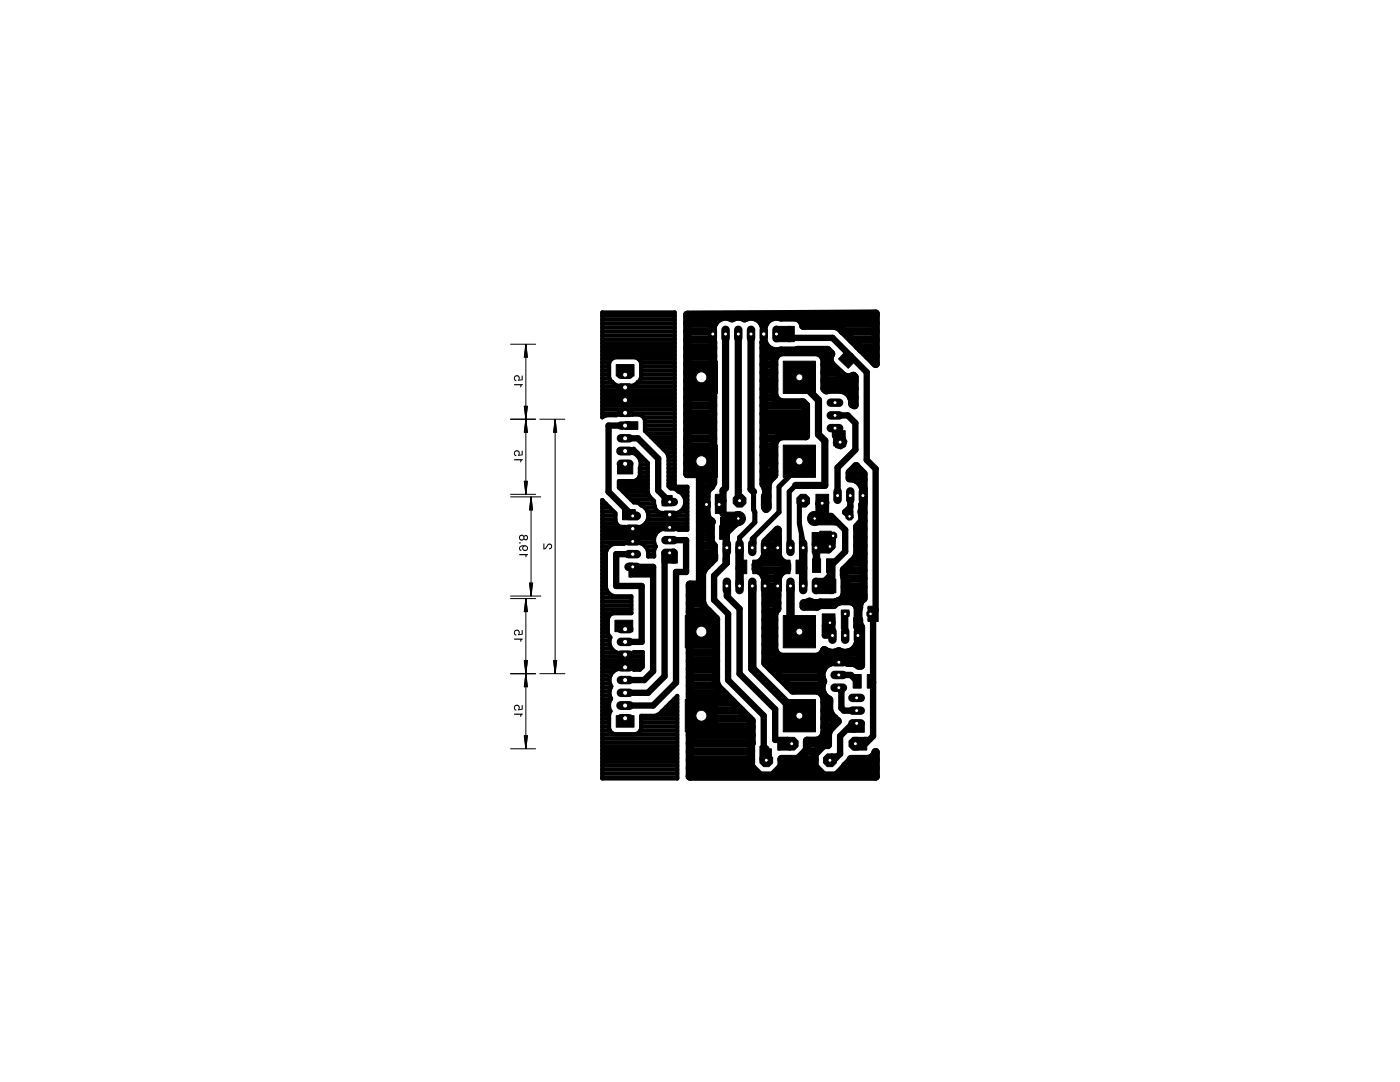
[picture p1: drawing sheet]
<svg xmlns="http://www.w3.org/2000/svg" width="279mm" height="216mm" viewBox="0 0 279 216" stroke-linecap="round" stroke-linejoin="round" font-family="sans-serif">
<g fill="#000" stroke="#000" stroke-width=".2">
<path d="M123 72.7h3.5v2.3h-3.5zM154.7 65.1h3.1v3.1h-3.1zM157.2 65.1h1.3v3.1h-1.3zM166.5 72.5l2 1.9-1.1 1.1-2-1.8zM168.4 70.5l2 1.8-1.1 1.2-2-1.9zM123.2 92.3h3.1v2.3h-3.1zM124.8 84.2h2.5v1.5h-2.5zM132.1 98.9h1v2h-1zM132.4 98.9h1.8v2h-1.8zM142.8 98.9h1.2v3.5h-1.2zM142.8 98.6h1.2v1.8h-1.2zM162.8 98.6h2.6v2.6h-2.6z"/>
<path d="M166.4 86.2h.8v2.8h-.8zM166.9 85.4h1.3v3.3h-1.3zM167.9 85.9h.8v2.1h-.8zM124.2 102.2h3.1v1.5h-3.1zM124.2 101.4h.8v2.1h-.8zM125.5 101.7h1.3v1.5h-1.3zM125.5 113.1h.5v2h-.5zM125.5 112.6h.5v1h-.5zM125.5 112.4h.8v.5h-.8zM125.8 112.9h4v2.2h-4zM126.5 112.9h.3v1.5h-.3zM132.1 110.6h3.1v1.8h-3.1z"/>
<path d="M133.9 109.8h1v2.6h-1zM134.2 109.6h.5v2.5h-.5zM140.8 104.9h1.6v2.7h-1.6zM143.6 104.9h1.6v2.7h-1.6zM143.8 103.2h.7v2.5h-.7zM144.3 103.7h1.5v2.3h-1.5zM144.3 106.8h.2v2h-.2zM144.3 109.1h.5v3h-.5zM144.3 111.3h.5v1.8h-.5zM144.8 102.4h2v2.1h-2zM144.8 102.2h2.5v.8h-2.5zM145.1 105.2h.5v1.1h-.5z"/>
<path d="M145.3 104.7h.8v.5h-.8zM145.3 117.7h.5v1.5h-.5zM147.4 111.8h1.6v2.7h-1.6zM150.1 107h.8v1.5h-.8zM150.2 111.8h1.6v2.7h-1.6zM156.1 111.8h1.6v2.7h-1.6zM158.9 111.8h1.6v2.7h-1.6zM159.5 106.8h.5v1.7h-.5zM162.1 106.3h.7v2.5h-.7zM162.2 111.5h1.6v2.7h-1.6zM162.3 106.3h3.1v2.5h-3.1zM162.8 115.4h3.1v3h-3.1z"/>
<path d="M162.8 101.2h1.3v1.8h-1.3zM163.1 110.3h.5v1.5h-.5zM163.1 103.5h4.1v1.2h-4.1zM163.6 106h2.3v1h-2.3zM163.9 101.2h1.5v2h-1.5zM164.1 106.3h2v1.2h-2zM164.6 106.5h1.8v1.8h-1.8zM164.9 106.8h1.7v1.2h-1.7zM165 111.5h1.6v2.7h-1.6zM165.1 114.1h.3v.8h-.3zM165.1 113.6h.3v2.1h-.3zM165.2 115.6h1.6v2.7h-1.6z"/>
<path d="M165.6 114.6h.8v3.8h-.8zM166.1 112.6h.5v5.6h-.5zM166.4 104.2h.8v.3h-.8zM166.4 104h1.3v.7h-1.3zM166.4 106.8h.2v1.7h-.2zM168 115.6h1.6v2.7h-1.6zM169.2 101.9h1v1.3h-1zM169.4 100.7h.8v1.7h-.8zM122.7 123.8h3.6v2.2h-3.6zM164.1 122.5h2.5v2h-2.5zM164.6 123.3h2v3.5h-2zM165.4 124h1.2v.8h-1.2z"/>
<path d="M167.9 122h.3v3.5h-.3zM167.9 121.7h1.5v1h-1.5zM169.2 122h.2v1h-.2zM170.3 134.6h1.6v2.7h-1.6zM173.1 134.6h1.6v2.7h-1.6zM173.2 121.2h1.6v2.6h-1.6zM173.2 121h1.6v.5h-1.6zM173.2 123.5h.8v.5h-.8zM173.5 121.2h1.5v2.6h-1.5zM174.5 123.5h.5v.5h-.5zM174.5 121.7h.8v2.3h-.8zM123 142.8h3.5v2.3h-3.5z"/>
<path d="M151.7 148.9h1.2v2.8h-1.2zM152.7 149.4h1.2v2.3h-1.2zM155.2 147.6h.5v2.1h-.5zM155.5 148.1h2.3v1.6h-2.3zM165.9 150.4h1.3v.8h-1.3zM169.2 145.4h1.5v.7h-1.5zM169.9 144.1h2.6v2h-2.6zM170.4 147.1h2.6v2.6h-2.6zM172.5 147.1h1v.5h-1z"/>
</g>
<g fill="none" stroke="#000" stroke-width=".2">
<path d="M101.9 68.7h5M104.9 68.7v14.9M104.9 68.7l.4 2.6h-.7zM104.9 68.7l-.1 2.6M104.9 68.7l.2 2.6M104.9 68.7l-.2 2.6M104.9 68.7l.3 2.6M101.9 83.7h5M101.9 98.6h5M101.9 99.1h6M104.6 81.1h.7l-.4 2.5zM104.6 96h.7l-.4 2.6z"/>
<path d="M104.7 96l.2 2.6M104.7 81.1l.2 2.5M104.8 96l.1 2.6M104.8 81.1l.1 2.5M104.9 83.7l.4 2.6h-.7zM104.9 83.7v14.9M104.9 83.7l-.1 2.6M104.9 83.7l.2 2.6M104.9 83.7l-.2 2.6M104.9 83.7l.3 2.6M105.1 96l-.2 2.6M105.1 81.1l-.2 2.5"/>
<path d="M105.2 96l-.3 2.6M105.2 81.1l-.3 2.5M106 99.2v19.7M106 99.2l.3 2.5h-.6zM106 99.2l-.1 2.5M106 99.2l.1 2.5M106 99.2l-.3 2.5M106 99.2l.2 2.5M107.7 83.7h5M110.8 83.7v50.7M110.8 83.7l.3 2.6h-.6zM110.8 83.7l-.1 2.6"/>
<path d="M110.8 83.7l.1 2.6M110.8 83.7l-.3 2.6M110.8 83.7l.2 2.6M101.9 118.9h6M101.9 119.4h5M104.9 119.5v14.9M104.9 119.5l-.1 2.5M104.9 119.5l.4 2.5h-.7zM104.9 119.5l.2 2.5M104.9 119.5l-.2 2.5M104.9 119.5l.3 2.5M105.7 116.4h.6l-.3 2.5z"/>
<path d="M105.7 116.4l.3 2.5M105.9 116.4l.1 2.5M106.1 116.4l-.1 2.5M106.2 116.4l-.2 2.5M101.9 134.4h5M104.6 131.8h.7l-.4 2.6zM104.7 131.8l.2 2.6M104.8 131.8l.1 2.6M104.9 134.5v14.9M104.9 134.5l.4 2.5h-.7zM104.9 134.5l-.1 2.5M104.9 134.5l.2 2.5"/>
<path d="M104.9 134.5l-.2 2.5M104.9 134.5l.3 2.5M105.1 131.8l-.2 2.6M105.2 131.8l-.3 2.6M107.7 134.4h5M110.5 131.8h.6l-.3 2.6zM110.5 131.8l.3 2.6M110.7 131.8l.1 2.6M110.9 131.8l-.1 2.6M111 131.8l-.2 2.6M101.9 149.4h5M104.6 146.8h.7l-.4 2.6z"/>
<path d="M104.7 146.8l.2 2.6M104.8 146.8l.1 2.6M105.1 146.8l-.2 2.6M105.2 146.8l-.3 2.6"/>
</g>
<g fill="#000">
<path d="M108.4 108.5h.2v.9l.3-.1a.87 .87 0 0 1 1.1-.7 .6 .6 0 0 1 .2 .7 .6 .6 0 0 1-.6 .3v-.2a.36 .36 0 0 0 .4-.3 .36 .36 0 0 0-.3-.4 .36 .36 0 0 0-.4 .3l-.4 .5-.5 .2z"/>
<path d="M102.6 76.6v.3h1.2v.4h.2l.1-.3 .2-.2v-.2zM102.7 75l-.1 .5a.52 .52 0 0 0 .4 .6v-.3a.38 .38 0 0 1-.1-.5 .38 .38 0 0 1 .6-.1 .38 .38 0 0 1-.1 .6v.2l.9-.1v-.9h-.2v.7l-.5 .1a.58 .58 0 0 0-.1-.8 .58 .58 0 0 0-.8 0z"/>
<path d="M102.6 91.6v.3h1.2v.4h.2l.1-.4 .2-.1v-.2zM102.7 90l-.1 .5a.52 .52 0 0 0 .4 .5v-.2a.38 .38 0 0 1-.1-.6 .38 .38 0 0 1 .6 0 .38 .38 0 0 1-.1 .6v.2l.9-.2v-.9h-.2v.8h-.5a.58 .58 0 0 0-.1-.7 .58 .58 0 0 0-.8 0z"/>
<path d="M103.6 110.6v.2h1.3v.4h.1l.1-.3 .3-.2v-.1zM103.8 109a.52 .52 0 0 0-.2 .6 .52 .52 0 0 0 .5 .3v-.2a.35 .35 0 0 1-.3-.4 .35 .35 0 0 1 .4-.3h.2a.58 .58 0 0 0 .2 .9 .58 .58 0 0 0 .8-.3 .58 .58 0 0 0-.5-.8h-.5zM104.4 109.4a.4 .4 0 0 1 .8 0 .4 .4 0 0 1-.8 0zM103.6 108.2v.2h.3v-.2zM104.6 107.3a.3 .3 0 0 1 .6 0 .3 .3 0 0 1-.6 0zM103.7 107.3a.4 .4 0 0 1 .8 0 .4 .4 0 0 1-.8 0zM103.7 106.8a.56 .56 0 0 0 0 .9 .56 .56 0 0 0 .9-.1 .47 .47 0 0 0 .6 0 .47 .47 0 0 0 0-.7 .47 .47 0 0 0-.6 .1l-.5-.3z"/>
<path d="M102.6 127.4v.3h1.2v.4h.2l.1-.4 .2-.1v-.2zM102.7 125.8l-.1 .5a.52 .52 0 0 0 .4 .5v-.2a.38 .38 0 0 1-.1-.6 .38 .38 0 0 1 .6 0 .38 .38 0 0 1-.1 .6v.2l.9-.2v-.9h-.2v.8h-.5a.58 .58 0 0 0-.1-.7 .58 .58 0 0 0-.8 0z"/>
<path d="M102.6 142.4v.2h1.2v.4h.2l.1-.3 .2-.1v-.2zM102.7 140.8l-.1 .4a.52 .52 0 0 0 .4 .6v-.2a.38 .38 0 0 1-.1-.6 .38 .38 0 0 1 .6 0 .38 .38 0 0 1-.1 .6v.1l.9-.1v-.9h-.2v.7l-.5 .1a.58 .58 0 0 0-.1-.8 .58 .58 0 0 0-.8 .1z"/>
</g>
<g fill="#000" stroke="#000" stroke-width=".2">
<path d="M146.5 102.3a1.43 1.43 0 0 1 2.1 .5 1.43 1.43 0 0 1-.9 2 1.43 1.43 0 0 1-1.8-1.3h1a.4 .4 0 0 1 .6-.4 .4 .4 0 0 1 .1 .7 .4 .4 0 0 1-.6-.2l-.1-.1h-1l.1-.5z" fill-rule="evenodd"/>
<path d="M161.7 102.3a1.42 1.42 0 0 1 2.2 .5 1.42 1.42 0 0 1-1 2 1.42 1.42 0 0 1-1.7-1.3h1a.41 .41 0 0 1 .5-.4 .41 .41 0 0 1 .2 .7 .41 .41 0 0 1-.7-.2v-.1h-1l.2-.8z" fill-rule="evenodd"/>
</g>
<g fill="none" stroke="#000" stroke-width="1.7">
<path d="M137.2 62.8v31.8h2.5v22.1h-2v38.2h37.1v-4.8l-.3 .6-.5 .5-.7 .3h-3.4l-1.2 1.5-1.8 1.8h-2.5l-1.8-1.8v-2.6l1.8-1.8h.8v-2.2l.4-.9 1.6-1.6a5.1 5.1 0 0 1-1.7-2.1v-2.2a2.61 2.61 0 0 1-1.2-3.6 2.64 2.64 0 0 1 1.9-4h2.4l.6 .2a2.51 2.51 0 0 1 2.2 .6h.4v-7.6l-.4-.8v-.7l-.2-.2v-2.1l-.2-.7-.5-.5-.7-.3h-2.2l-.7 .3-.5 .5h-2.7l-.7 .3h-2.6v-.6l1.2-.3 .9 .3M137.2 62.8l37.6-.2v10l-.4-.4M137.2 79.3h5.1M137.2 77.6h5.1M137.2 76h5.1M137.2 74.4h5.1M137.2 72.7h5.1M137.2 71.1h5.1M137.2 69.4h5.1M137.2 67.8h5M137.2 66.1h5M137.2 64.5h5.3"/>
<path d="M137.2 62.8h37.6M152.2 64.5h.5M152.4 79.3h2.3M152.4 77.6h2.1M152.4 76h2.1M152.4 74.4h2.1M152.4 72.7h2.1M152.4 71.1h2.4M152.4 69.4h.8M154.8 71l-.3 .7v7.2l.3 .6 .5 .5 .7 .3h4.2l.6 .6v6.1h-4.8l-.7 .3-.5 .5-.3 .7v6.3l-1 1-.3 .8v4.6l-.3 .3-.2-.4v-2a2.28 2.28 0 0 0-.3-2.5v-28.4a2.61 2.61 0 0 0 3.5 1.8l9.2-.2 .8 .8a1.69 1.69 0 0 0-.1 2.1M154.8 71l.5-.5 .7-.2h7.1l.7 .2 .5 .5M160.2 64.5h14.6"/>
<path d="M164.3 71l.2 .7v5.8l.4 .4a4.9 4.9 0 0 1 4.2 .4 2.67 2.67 0 0 1 1 2.3l.4 .2v-5.5l-.2-.3-.6 .3h-.7l-.7-.3-2.5-2.3M164.3 71.1h1.3M164.5 76h6M164.5 74.4h3.1M164.5 72.7h1.4M164.7 77.6h5.8M168.2 66l-.7-.7-.9-.3h-6.3a1.76 1.76 0 0 0-1.4-1.7h-3a2.6 2.6 0 0 0-3.5 1.8 2.6 2.6 0 0 0-3.8-1.6 2.39 2.39 0 0 0-2.5 0 2.62 2.62 0 0 0-3.9 2v2.3l.1 .5v28l-.4 .7-.7 .6-.2 .7-.1 2.7 .1 1.8 .2 .7 .8 .6-.2 .4v3.4l.3 .7 .3 .3v1.6M168.2 66l3 3M168.2 66v.1M168.3 66.1h6.5M169.9 79.3h.6M169.9 67.8h4.9"/>
<path d="M171.2 69l3.2 3.2M171.2 69h.1M171.6 69.4h3.2M171.9 69.7h.1M173.2 71.1h1.6M174.4 72.2h.1M123.9 92.5h1.7M137.2 94.1h5.1M137.2 92.4h5.1M137.2 90.8h5.1M137.2 89.2h5.1M137.2 87.5h5.1"/>
<path d="M137.2 85.9h5.1M137.2 84.2h5.1M137.2 82.6h5.1M137.2 80.9h5.1M139.7 99h1.3M139.7 97.4h1.8M139.7 95.7h2.6M152.4 95.7h1.2M152.4 94.1h2.1M152.4 92.4h2.1M152.4 90.8h2.1M152.4 89.2h2.1"/>
<path d="M152.4 87.5h2.7M152.4 85.9h8.4M152.4 84.2h8.4M152.4 82.6h8.4M152.4 80.9h8.4M152.7 99h.5M152.8 97.4h.4M169.8 94.1h2M170.9 95.7h1.4M172.2 97.4h.1M172.3 97.7a2.62 2.62 0 0 0-2.7-2.3v-1.1l1.3-1.3 1.4 1.6v24.8a1.74 1.74 0 0 0-.9 1.9l-.2 .2M172.3 99h.1"/>
<path d="M137.7 118.7h2.4M137.7 117.1h2.4M139.7 115.4h.4M139.7 113.8h.6M139.7 112.2h2.1M139.7 110.5h2.7M139.7 108.9h2.6M139.7 107.2h2.1M139.7 105.6h2.1M139.7 103.9h2M139.7 102.3h1.3M139.7 100.6h1.2"/>
<path d="M142.4 110.5l.1 1-2 2-.4 .9v5.8l.4 .9 2.4 2.4v12.7l.4 .9 6.7 6.7-.1 9.2 1.8 1.8h2.5l1.8-1.8v-1.5h3.3l1.8-1.8v-1.9h2l.7-.2 .5-.6 .2-.6v-7.2l-.2-.6-.5-.6-.7-.2h-4.9l-5.4-5.5v-16.6a2.56 2.56 0 0 0-2-2.2v-.8a2.6 2.6 0 0 0 2-2.2M147.6 109.3v7.6M150.1 116.9v16.5l9.4 9.4M151.5 113.8h4.9M151.8 112.2h4.2M152.7 115.4h2.5M152.7 100.6h.5M152.8 110.5h2.3M152.8 110.5v-2.4l2.4-2.4-.1 4.8M152.8 118.7h2.3M152.8 117.1h2.3M152.8 108.9h2.3"/>
<path d="M153.7 107.2h1.5M155.1 110.5a2.62 2.62 0 0 0 2 2.2v.8a2.51 2.51 0 0 0-2 2.2v5.8l-.3 .3-.3 .7v7.1l.3 .7 .5 .5 .7 .3h7.1l.7-.3 .5-.5 .2-.5M157.8 116.9v7.4l1.7 1.7M160.3 109.3v7.6M167.4 120l-.6 .2h-3.1l-.5 .2M167.4 120h.1M168.4 113.8h3.9M168.6 118.7h3.7M168.6 117.1h3.7M168.6 115.4h3.7M170 112.2h2.3M171.1 110.5h1.2"/>
<path d="M171.1 108.9h1.2M171.1 107.2h1.2M171.1 105.6h1.2M172 102.3h.3M172.1 103.9h.2M172.2 100.6h.1M172.3 100.1l-.3 1.9 .1 1.9-1 1.3v5.4l-.4 .8-2.3 2.3v1.1l.2 .4v3.4l-.3 .7-.5 .5-.4 .2M137.7 120.4h2.5M137.7 138.5h6.9M137.7 136.8h5.4M137.7 135.2h5.2M137.7 133.5h5.2"/>
<path d="M137.7 131.9h5.2M137.7 130.2h5.2M137.7 128.6h5.2M137.7 127h5.2M137.7 125.3h5.2M137.7 123.7h5.2M137.7 122h3.7M152.8 120.4h2.3M152.8 131.9h19M152.8 130.2h1.9M152.8 128.6h1.7M152.8 127h1.7"/>
<path d="M152.8 125.3h1.7M152.8 123.7h1.7M152.8 122h1.9M154 133.5h10.2M155.6 135.2h8.4M157.3 136.8h6.6M160.7 120.4h6M164.2 138.5h.1M164.3 130.2h1.3M164.5 129.8h.1M166.7 130.2h1.4M169.2 130.2h2.6"/>
<path d="M170.6 120.4h.9M171.1 123.7v1.3a4.9 4.9 0 0 1-.3 4.3 2.55 2.55 0 0 1-3.4 .7 2.53 2.53 0 0 1-2.9-.2M171.1 123.7h.3M171.2 128.6h.6M171.2 125.3h.6M171.2 123.4l-.1 .3M171.2 122h.1M171.3 127h.5M137.7 153.2h12.5M137.7 151.6h12.2M137.7 150h12.2M137.7 148.3h12.2"/>
<path d="M137.7 146.7h12.3M137.7 145h12.3M137.7 143.4h11.9M137.7 141.8h10.2M137.7 140.1h8.6M155.7 153.2h7.1M156 151.6h6.6M160.8 150h2.2M161.1 148.3h4.1M164.4 146.7h.8M164.5 145h1.5M164.5 143.4h2.1"/>
<path d="M164.5 141.8h1M164.5 140.1h1M168.4 153.2h6.4M169.8 151.6h5"/>
</g>
<g fill="none" stroke="#000" stroke-width="1.3">
<path d="M155 66.7l.7 .7h10.4l3.7 3.7M159.5 75.3v.8M169.8 71.1l3.2 3.2v17.5l1.8 1.8v28.1l-.6 1M169.8 71.1l-.9 .9M124.8 84.9h-3.3v13.2l4.8 4.9M124.8 87.5h2.5l4.1 4v6.4l2.2 2.3M166.6 85.4v1.6l1.1 1.2M166.6 82.9h2.6l1.5 1.5v5.3l-3.5 3.6v5.6M169.7 98.9v2.3l-1 1M126.3 110.6h-3.3v6.3h5.1v11.2h-3.3M126.3 113.1h4v20.8l-1.7 1.8h-3.8M133.6 110.3h-1v24.6l-3.3 3.3h-4.5"/>
<path d="M133.6 107.8h3.3v6.3h-2v22.1l-4.6 4.6h-5.5M144.4 106.3l.7 .2v5.9l-2.6 2.5v4.8l2.8 2.8v13.2l7.1 7.1v6.1l.5 .5v2.3M145.1 116.9l-.2 .1 .2 .2v1.7l2.5 2.6v12.9l7.1 7.1v6.1h2.5l.8 .8M148.2 113.1l-.6 .3M159.7 113.1l.6 .3M162.6 103.5l.5-.5h2.8l2.8 2.7v4.4l-2.9 2.9v1.7l-2.2 2.2M162.8 116.9h3.2M162.8 109.3l.3-.2h2.5l.3-1.1 .2-.2v1.3l-.7 .7h-2.3l-.3 .3v2.6l.2 .2M164.1 100.4l.3 1v1.6M164.6 107.2v1.9M166.3 106.9l-1.2 .9h-.5M168.7 102.2h.1"/>
<path d="M168.7 102.2l.8 .8M165.6 124.3h-.5l-.5 .5v2h1.5M167.4 137.2l.5 .8v3.3l.5 .5h2.6M167.4 134.7h2.4l1.3 1.3M168.7 122.5v4.3M173.7 122.5l.3 .2h.2M173.9 136l.3 .2M174.2 122.7v24.2l-1.5 1.5h-2M171 144.3h-.8l-2.5 2.6v3.5l-1.3 1.3h-.8"/>
</g>
<path d="M144.8 66.7v30.7l-.5 .5v4.5l2.3 2.3M147.3 66.7v33l.3 .2M149.9 66.7v30.9l.5 .5M159.5 76.1l3.8 3.7v6.9l1.3 1.3v8.9h-5.8M144.3 99.9l-.8 .8M159.5 92v.5M160.3 108.3v1" fill="none" stroke="#000" stroke-width="1.4"/>
<path d="M150.4 98.1v3.6l.2 .5v2l-3 3.1v2M158.8 96.9l-1.3 1.2v12l.3-.8M159.5 92.5l-1.7 1.8v.5l-2.3 2.3v5.1l-5.4 5.3v1.8M160.3 99.9l-.8 .8v3.8l.8 3.8M146.6 104.7h.2M146.8 104.7l-1.7 1.8M147.3 103.5v1l-.5 .2" fill="none" stroke="#000" stroke-width="1"/>
<g fill="none" stroke="#000" stroke-width=".83">
<path d="M120.2 79.4h14.5M120.2 78.6h14.5M120.2 77.9h14.5M120.2 77.1h14.5M120.2 76.3h2M120.2 75.5h1.4M120.2 74.7h1.4M120.2 74h1.4M120.2 73.2h1.4M120.2 72.4h1.4M120.2 71.6h1.9M120.2 70.8h14.5"/>
<path d="M120.2 70h14.5M120.2 69.3h14.5M120.2 68.5h14.5M120.2 67.7h14.5M120.2 66.9h14.5M120.2 66.1h14.5M120.2 65.4h14.5M120.2 64.6h14.5M120.2 63.8h14.5M120.2 63h14.5M121.8 71.9l.9-.6h4.1l.5 .2 .4 .4 .3 .6v2.8a3.1 3.1 0 0 1-2 1.7h-2.5a2.99 2.99 0 0 1-1.9-1.7v-2.8zM122.2 76.2h.1"/>
<path d="M127.3 76.3h7.4M127.4 71.6h7.3M127.9 75.5h6.8M127.9 72.4h6.8M128 74.7h6.7M128 74h6.7M128 73.2h6.7M120.2 82.5h14.5M120.2 81.7h14.5M120.2 81h14.5M120.2 80.2h14.5M123.5 96.6h5.8"/>
<path d="M123.6 97.4h5.7M124.4 98.1h4.9M125.2 98.9h4.4M125.9 99.7h4.4M126.2 90.3h1.1M126.4 89.6h.1M126.5 89.6l2.8 2.8v5.9l.3 .7 .9 1v.6a2.1 2.1 0 0 0 1.3 1.7l3.1 .1a2.31 2.31 0 0 0 1.8-2.7M126.5 89.6l-.5 .1h-2.5v.6h2.5a2.27 2.27 0 0 1 1.7 3.1v1.4l-.2 .6-.4 .4-.5 .2h-3.1v1.3l3 3h.6l.5 .2M127 95.8h2.3M127.4 91.1h.6M127.6 95h1.7M127.7 94.2h1.6"/>
<path d="M127.7 93.5h1.6M127.8 91.9h1M127.8 92.7h1.5M128.5 83.3h6.2M128.7 85.7h6M128.7 84.9h6M128.7 84.1h6M129.2 86.4h5.5M129.9 87.2h4.8M130.7 88h4M131.5 88.8h3.2M132.3 89.6h2.4"/>
<path d="M133.1 90.3h1.6M133.4 91.1v5.9l.5 .5h.5l.6 .2 .8 .5 .6 .7 .3 .8M133.4 91.1l-.3-.7-4.4-4.4v-2.1l-.2-.5-.4-.4-.5-.3h-4.1l-.5 .2h-1.9l-.9 .4v-21h14.5v34.8h2.5v8.6h-1.8l-.5-.2h-2.5a2.29 2.29 0 0 0-1.5 3.6M133.4 96.6h1.3M133.4 95.8h1.3M133.4 95h1.3M133.4 94.2h1.3M133.4 93.5h1.3M133.4 92.7h1.3M133.4 91.9h1.3M133.4 91.1h1.3M133.8 97.4h3.4"/>
<path d="M135.5 98.1h1.7M136.4 98.9h.8M136.7 99.7h.5M120.2 119.2h5.8M120.2 118.4h1.4M120.2 117.7h.9M120.2 116.9h.7M120.2 116.1h.7M120.2 115.3h.7M120.2 114.5h.7M120.2 113.7h.7M120.2 113h.7"/>
<path d="M120.2 112.2h.7M120.2 111.4h.7M120.2 110.6h.7M120.2 109.9h.9M120.2 109.1h1.4M120.2 108.3h10.4M120.2 107.5h10.3M120.2 106.7h10.6M120.2 106h11.2M120.2 105.2h4.7M120.2 104.4h2.8M120.2 103.6h2.6"/>
<path d="M120.2 102.8h2.6M120.2 102h2.3M120.2 101.3h1.5M120.2 100.5h.7M127.6 100.5l.4 .4a2.28 2.28 0 0 1 1.4 2.3 2.28 2.28 0 0 1-1.8 2l-2.8-.1a1.54 1.54 0 0 1-2-1.1v-1.6l-2.6-2.6v55.5h15v-16.4l-3.7 3.6-.8 .3h-2.7v2.6l-.3 .5-.4 .4-.5 .2M127.6 100.5h2.9M127.7 105.2h9.5M128.6 101.3h2.1M128.8 109.1h2.1M128.9 104.4h8.3M129.2 102h2M129.3 109.9h1.2"/>
<path d="M129.3 103.6h7.9M129.4 110.6h1.1M129.4 102.8h7.8M130.5 109.9l.1 1.1h-1.3a2.25 2.25 0 0 0-1.7-2.7h-2.6l-.5 .2h-1.9l-.8 .3-.6 .6-.3 .8v7.1l.3 .8 .6 .6 .8 .3h3.4v3.3h-5.8M130.9 109.1l-.4 .8M135.8 102h1.4M136.5 101.3h.7M136.7 100.5h.5M120.2 139.5h1.7M120.2 138.7h1.5M120.2 138h1.4M120.2 137.2h1.7"/>
<path d="M120.2 136.4h1.6M120.2 135.6h1.4M120.2 134.8h1.6M120.2 134h2.2M120.2 133.3h7.9M120.2 132.5h8.1M120.2 131.7h8.1M120.2 130.9h8.1M120.2 130.2h2.8M120.2 129.4h1.8M120.2 128.6h1.5M120.2 127.8h1.4"/>
<path d="M120.2 127h1.5M120.2 126.3h1.1M120.2 125.5h1.1M120.2 124.7h1.1M120.2 123.9h1.1M120.2 123.1h1.3M120.2 121.6h5.8M120.2 120.8h5.8M120.2 120h5.8M122 129.4l.6 .6 .9 .3h2.5l.5-.2h1.8v3l-.6 .5h-1.2l-.5-.2h-2.5a2.31 2.31 0 0 0-1.5 3.6 2.51 2.51 0 0 0-.1 2.5l-.3 .8M122.4 122.3l-.5 .3-.4 .4-.2 .5v2.8l.5 .9-.2 .4v.9l.4 .9M126.5 130.2h1.8"/>
<path d="M134.5 139.5h.7M120.2 146.5h15M120.2 155.1h15M120.2 154.3h15M120.2 153.6h15M120.2 152.8h15M120.2 152h15M120.2 151.2h15M120.2 150.5h15M120.2 149.7h15M120.2 148.9h15M120.2 148.1h15"/>
<path d="M120.2 147.3h15M120.2 145.8h1.5M120.2 145h1.4M120.2 144.2h1.4M120.2 143.4h1.4M120.2 142.6h1.4M120.2 141.9h1.6M120.2 141.1h1.4M120.2 140.3h1.4M121.6 140.3v.9l.2 .7-.2 .6v2.9l.2 .5 .4 .4 .5 .2M127.8 145.8h7.4M128 145h7.2"/>
<path d="M128 144.2h7.2M128 143.4h7.2M131.2 142.6h4M132.2 141.9h3M132.9 141.1h2.3M133.7 140.3h1.5"/>
</g>
<circle cx="124.8" cy="92.5" r=".51" fill="#fff" stroke="#000" stroke-width=".2"/>
<path d="M123.9 90h1.7" fill="none" stroke="#000" stroke-width="1.8"/>
<circle cx="124.8" cy="90" r=".51" fill="#fff" stroke="#000" stroke-width=".2"/>
<path d="M123.9 87.5h1.7" fill="none" stroke="#000" stroke-width="1.7"/>
<circle cx="124.8" cy="87.5" r=".51" fill="#fff" stroke="#000" stroke-width=".2"/>
<path d="M123.9 84.9h1.7" fill="none" stroke="#000" stroke-width="1.7"/>
<circle cx="124.8" cy="84.9" r=".51" fill="#fff" stroke="#000" stroke-width=".2"/>
<path d="M123.9 82.4h1.7" fill="none" stroke="#000" stroke-width="1.7"/>
<circle cx="124.8" cy="82.4" r=".51" fill="#fff" stroke="#000" stroke-width=".2"/>
<path d="M123.9 79.8h1.7" fill="none" stroke="#000" stroke-width="1.7"/>
<circle cx="124.8" cy="79.8" r=".51" fill="#fff" stroke="#000" stroke-width=".2"/>
<path d="M123.9 77.3h1.7" fill="none" stroke="#000" stroke-width="1.7"/>
<circle cx="124.8" cy="77.3" r=".51" fill="#fff" stroke="#000" stroke-width=".2"/>
<path d="M123.9 74.8h1.7" fill="none" stroke="#000" stroke-width="1.7"/>
<circle cx="124.8" cy="74.8" r=".51" fill="#fff" stroke="#000" stroke-width=".2"/>
<circle cx="147.3" cy="103.5" r=".78" fill="#000" stroke="#000" stroke-width=".2"/>
<circle cx="147.3" cy="103.5" r=".36" fill="#fff" stroke="#000" stroke-width=".2"/>
<circle cx="162.6" cy="103.5" r=".78" fill="#000" stroke="#000" stroke-width=".2"/>
<circle cx="162.6" cy="103.5" r=".36" fill="#fff" stroke="#000" stroke-width=".2"/>
<path d="M142.3 65.8v1.7" fill="none" stroke="#000" stroke-width="1.7"/>
<circle cx="142.3" cy="66.7" r=".4" fill="#fff" stroke="#000" stroke-width=".2"/>
<path d="M144.8 65.8v1.7" fill="none" stroke="#000" stroke-width="1.7"/>
<circle cx="144.8" cy="66.7" r=".4" fill="#fff" stroke="#000" stroke-width=".2"/>
<path d="M147.3 65.8v1.7" fill="none" stroke="#000" stroke-width="1.7"/>
<circle cx="147.3" cy="66.7" r=".4" fill="#fff" stroke="#000" stroke-width=".2"/>
<path d="M149.9 65.8v1.7" fill="none" stroke="#000" stroke-width="1.7"/>
<circle cx="149.9" cy="66.7" r=".4" fill="#fff" stroke="#000" stroke-width=".2"/>
<path d="M152.4 65.8v1.7" fill="none" stroke="#000" stroke-width="1.7"/>
<circle cx="152.4" cy="66.7" r=".44" fill="#fff" stroke="#000" stroke-width=".2"/>
<path d="M155 65.8v1.7" fill="none" stroke="#000" stroke-width="1.7"/>
<circle cx="155" cy="66.7" r=".4" fill="#fff" stroke="#000" stroke-width=".2"/>
<path d="M162.8 108.5v1.6" fill="none" stroke="#000" stroke-width="1.7"/>
<circle cx="162.8" cy="109.3" r=".4" fill="#fff" stroke="#000" stroke-width=".2"/>
<path d="M160.3 108.5v1.6" fill="none" stroke="#000" stroke-width="1.7"/>
<circle cx="160.3" cy="109.3" r=".4" fill="#fff" stroke="#000" stroke-width=".2"/>
<path d="M147.6 108.5v1.6" fill="none" stroke="#000" stroke-width="1.7"/>
<circle cx="147.6" cy="109.3" r=".4" fill="#fff" stroke="#000" stroke-width=".2"/>
<path d="M145.1 108.5v1.6" fill="none" stroke="#000" stroke-width="1.7"/>
<circle cx="145.1" cy="109.3" r=".4" fill="#fff" stroke="#000" stroke-width=".2"/>
<path d="M157.8 108.5v1.6" fill="none" stroke="#000" stroke-width="1.7"/>
<circle cx="157.8" cy="109.3" r=".4" fill="#fff" stroke="#000" stroke-width=".2"/>
<path d="M155.2 108.5v1.6" fill="none" stroke="#000" stroke-width="1.7"/>
<circle cx="155.2" cy="109.3" r=".4" fill="#fff" stroke="#000" stroke-width=".2"/>
<path d="M150.1 108.5v1.6" fill="none" stroke="#000" stroke-width="1.7"/>
<circle cx="150.1" cy="109.3" r=".4" fill="#fff" stroke="#000" stroke-width=".2"/>
<path d="M152.7 108.5v1.6" fill="none" stroke="#000" stroke-width="1.7"/>
<circle cx="152.7" cy="109.3" r=".4" fill="#fff" stroke="#000" stroke-width=".2"/>
<path d="M145.1 116.1v1.7" fill="none" stroke="#000" stroke-width="1.7"/>
<circle cx="145.1" cy="116.9" r=".4" fill="#fff" stroke="#000" stroke-width=".2"/>
<path d="M147.6 116.1v1.7" fill="none" stroke="#000" stroke-width="1.7"/>
<circle cx="147.6" cy="116.9" r=".4" fill="#fff" stroke="#000" stroke-width=".2"/>
<path d="M150.1 116.1v1.7" fill="none" stroke="#000" stroke-width="1.7"/>
<circle cx="150.1" cy="116.9" r=".4" fill="#fff" stroke="#000" stroke-width=".2"/>
<path d="M152.7 116.1v1.7" fill="none" stroke="#000" stroke-width="1.7"/>
<circle cx="152.7" cy="116.9" r=".4" fill="#fff" stroke="#000" stroke-width=".2"/>
<path d="M155.2 116.1v1.7" fill="none" stroke="#000" stroke-width="1.7"/>
<circle cx="155.2" cy="116.9" r=".4" fill="#fff" stroke="#000" stroke-width=".2"/>
<path d="M157.8 116.1v1.7" fill="none" stroke="#000" stroke-width="1.7"/>
<circle cx="157.8" cy="116.9" r=".4" fill="#fff" stroke="#000" stroke-width=".2"/>
<path d="M160.3 116.1v1.7" fill="none" stroke="#000" stroke-width="1.7"/>
<circle cx="160.3" cy="116.9" r=".4" fill="#fff" stroke="#000" stroke-width=".2"/>
<path d="M162.8 116.1v1.7" fill="none" stroke="#000" stroke-width="1.7"/>
<circle cx="162.8" cy="116.9" r=".4" fill="#fff" stroke="#000" stroke-width=".2"/>
<path d="M123.9 143.3h1.7" fill="none" stroke="#000" stroke-width="1.7"/>
<circle cx="124.8" cy="143.3" r=".51" fill="#fff" stroke="#000" stroke-width=".2"/>
<path d="M123.9 140.8h1.7" fill="none" stroke="#000" stroke-width="1.8"/>
<circle cx="124.8" cy="140.8" r=".51" fill="#fff" stroke="#000" stroke-width=".2"/>
<path d="M123.9 138.2h1.7" fill="none" stroke="#000" stroke-width="1.7"/>
<circle cx="124.8" cy="138.2" r=".51" fill="#fff" stroke="#000" stroke-width=".2"/>
<path d="M123.9 135.7h1.7" fill="none" stroke="#000" stroke-width="1.7"/>
<circle cx="124.8" cy="135.7" r=".51" fill="#fff" stroke="#000" stroke-width=".2"/>
<path d="M123.9 133.2h1.7" fill="none" stroke="#000" stroke-width="1.7"/>
<circle cx="124.8" cy="133.2" r=".51" fill="#fff" stroke="#000" stroke-width=".2"/>
<path d="M123.9 130.6h1.7" fill="none" stroke="#000" stroke-width="1.7"/>
<circle cx="124.8" cy="130.6" r=".51" fill="#fff" stroke="#000" stroke-width=".2"/>
<path d="M123.9 128.1h1.7" fill="none" stroke="#000" stroke-width="1.7"/>
<circle cx="124.8" cy="128.1" r=".51" fill="#fff" stroke="#000" stroke-width=".2"/>
<path d="M123.9 125.5h1.7" fill="none" stroke="#000" stroke-width="1.7"/>
<circle cx="124.8" cy="125.5" r=".51" fill="#fff" stroke="#000" stroke-width=".2"/>
<path d="M132.8 100.2h1.7" fill="none" stroke="#000" stroke-width="1.7"/>
<circle cx="133.6" cy="100.2" r=".4" fill="#fff" stroke="#000" stroke-width=".2"/>
<path d="M132.8 102.7h1.7" fill="none" stroke="#000" stroke-width="1.7"/>
<circle cx="133.6" cy="102.7" r=".44" fill="#fff" stroke="#000" stroke-width=".2"/>
<path d="M132.8 105.2h1.7" fill="none" stroke="#000" stroke-width="1.7"/>
<circle cx="133.6" cy="105.2" r=".4" fill="#fff" stroke="#000" stroke-width=".2"/>
<path d="M132.8 107.8h1.7" fill="none" stroke="#000" stroke-width="1.7"/>
<circle cx="133.6" cy="107.8" r=".44" fill="#fff" stroke="#000" stroke-width=".2"/>
<path d="M132.8 110.3h1.7" fill="none" stroke="#000" stroke-width="1.7"/>
<circle cx="133.6" cy="110.3" r=".4" fill="#fff" stroke="#000" stroke-width=".2"/>
<path d="M125.4 103h1.7" fill="none" stroke="#000" stroke-width="1.7"/>
<circle cx="126.3" cy="103" r=".4" fill="#fff" stroke="#000" stroke-width=".2"/>
<path d="M125.4 105.5h1.7" fill="none" stroke="#000" stroke-width="1.7"/>
<circle cx="126.3" cy="105.5" r=".44" fill="#fff" stroke="#000" stroke-width=".2"/>
<path d="M125.4 108h1.7" fill="none" stroke="#000" stroke-width="1.7"/>
<circle cx="126.3" cy="108" r=".4" fill="#fff" stroke="#000" stroke-width=".2"/>
<path d="M125.4 110.6h1.7" fill="none" stroke="#000" stroke-width="1.7"/>
<circle cx="126.3" cy="110.6" r=".44" fill="#fff" stroke="#000" stroke-width=".2"/>
<path d="M125.4 113.1h1.7" fill="none" stroke="#000" stroke-width="1.7"/>
<circle cx="126.3" cy="113.1" r=".4" fill="#fff" stroke="#000" stroke-width=".2"/>
<circle cx="147.6" cy="99.9" r="1.38" fill="#000" stroke="#000" stroke-width=".2"/>
<circle cx="147.6" cy="99.9" r=".4" fill="#fff" stroke="#000" stroke-width=".2"/>
<circle cx="160.3" cy="99.9" r="1.38" fill="#000" stroke="#000" stroke-width=".2"/>
<circle cx="160.3" cy="99.9" r=".4" fill="#fff" stroke="#000" stroke-width=".2"/>
<circle cx="141" cy="100.7" r=".85" fill="#000" stroke="#000" stroke-width=".2"/>
<circle cx="141" cy="100.7" r=".4" fill="#fff" stroke="#000" stroke-width=".2"/>
<circle cx="143.5" cy="100.7" r=".78" fill="#000" stroke="#000" stroke-width=".2"/>
<circle cx="143.5" cy="100.7" r=".4" fill="#fff" stroke="#000" stroke-width=".2"/>
<circle cx="158" cy="148.4" r="1.38" fill="#000" stroke="#000" stroke-width=".2"/>
<circle cx="158" cy="148.4" r=".4" fill="#fff" stroke="#000" stroke-width=".2"/>
<circle cx="170.7" cy="148.4" r="1.38" fill="#000" stroke="#000" stroke-width=".2"/>
<circle cx="170.7" cy="148.4" r=".4" fill="#fff" stroke="#000" stroke-width=".2"/>
<circle cx="165.6" cy="124.3" r=".78" fill="#000" stroke="#000" stroke-width=".2"/>
<circle cx="165.6" cy="124.3" r=".36" fill="#fff" stroke="#000" stroke-width=".2"/>
<circle cx="165.6" cy="109.1" r=".78" fill="#000" stroke="#000" stroke-width=".2"/>
<circle cx="165.6" cy="109.1" r=".36" fill="#fff" stroke="#000" stroke-width=".2"/>
<circle cx="152.9" cy="151.7" r="1.38" fill="#000" stroke="#000" stroke-width=".2"/>
<circle cx="152.9" cy="151.7" r=".4" fill="#fff" stroke="#000" stroke-width=".2"/>
<circle cx="165.6" cy="151.7" r="1.38" fill="#000" stroke="#000" stroke-width=".2"/>
<circle cx="165.6" cy="151.7" r=".4" fill="#fff" stroke="#000" stroke-width=".2"/>
<circle cx="164.1" cy="100.4" r="1.38" fill="#000" stroke="#000" stroke-width=".2"/>
<circle cx="164.1" cy="100.4" r=".4" fill="#fff" stroke="#000" stroke-width=".2"/>
<circle cx="167.7" cy="88.2" r="1.38" fill="#000" stroke="#000" stroke-width=".2"/>
<circle cx="167.7" cy="88.2" r=".4" fill="#fff" stroke="#000" stroke-width=".2"/>
<path d="M165.8 80.3h1.7" fill="none" stroke="#000" stroke-width="1.7"/>
<circle cx="166.6" cy="80.3" r=".4" fill="#fff" stroke="#000" stroke-width=".2"/>
<path d="M165.8 82.9h1.7" fill="none" stroke="#000" stroke-width="1.7"/>
<circle cx="166.6" cy="82.9" r=".4" fill="#fff" stroke="#000" stroke-width=".2"/>
<path d="M165.8 85.4h1.7" fill="none" stroke="#000" stroke-width="1.7"/>
<circle cx="166.6" cy="85.4" r=".4" fill="#fff" stroke="#000" stroke-width=".2"/>
<path d="M170.1 139.3h1.7" fill="none" stroke="#000" stroke-width="1.7"/>
<circle cx="171" cy="139.3" r=".4" fill="#fff" stroke="#000" stroke-width=".2"/>
<path d="M170.1 141.8h1.7" fill="none" stroke="#000" stroke-width="1.7"/>
<circle cx="171" cy="141.8" r=".4" fill="#fff" stroke="#000" stroke-width=".2"/>
<path d="M170.1 144.3h1.7" fill="none" stroke="#000" stroke-width="1.7"/>
<circle cx="171" cy="144.3" r=".4" fill="#fff" stroke="#000" stroke-width=".2"/>
<path d="M166.1 126v1.7" fill="none" stroke="#000" stroke-width="1.7"/>
<circle cx="166.1" cy="126.8" r=".4" fill="#fff" stroke="#000" stroke-width=".2"/>
<path d="M171.2 126v1.7" fill="none" stroke="#000" stroke-width="1.7"/>
<circle cx="171.2" cy="126.8" r=".4" fill="#fff" stroke="#000" stroke-width=".2"/>
<path d="M168.7 126v1.7" fill="none" stroke="#000" stroke-width="1.7"/>
<circle cx="168.7" cy="126.8" r=".4" fill="#fff" stroke="#000" stroke-width=".2"/>
<circle cx="168.7" cy="122.5" r=".78" fill="#000" stroke="#000" stroke-width=".2"/>
<circle cx="168.7" cy="122.5" r=".36" fill="#fff" stroke="#000" stroke-width=".2"/>
<circle cx="173.7" cy="122.5" r=".78" fill="#000" stroke="#000" stroke-width=".2"/>
<circle cx="173.7" cy="122.5" r=".36" fill="#fff" stroke="#000" stroke-width=".2"/>
<path d="M166.6 137.2h1.6" fill="none" stroke="#000" stroke-width="1.7"/>
<circle cx="167.4" cy="137.2" r=".4" fill="#fff" stroke="#000" stroke-width=".2"/>
<path d="M166.6 132.1h1.6" fill="none" stroke="#000" stroke-width="1.7"/>
<circle cx="167.4" cy="132.1" r=".4" fill="#fff" stroke="#000" stroke-width=".2"/>
<path d="M166.6 134.7h1.6" fill="none" stroke="#000" stroke-width="1.7"/>
<circle cx="167.4" cy="134.7" r=".4" fill="#fff" stroke="#000" stroke-width=".2"/>
<path d="M167.2 98v1.7" fill="none" stroke="#000" stroke-width="1.7"/>
<circle cx="167.2" cy="98.9" r=".4" fill="#fff" stroke="#000" stroke-width=".2"/>
<path d="M172.2 98v1.7" fill="none" stroke="#000" stroke-width="1.7"/>
<circle cx="172.2" cy="98.9" r=".4" fill="#fff" stroke="#000" stroke-width=".2"/>
<path d="M169.7 98v1.7" fill="none" stroke="#000" stroke-width="1.7"/>
<circle cx="169.7" cy="98.9" r=".4" fill="#fff" stroke="#000" stroke-width=".2"/>
<circle cx="166.3" cy="106.9" r=".78" fill="#000" stroke="#000" stroke-width=".2"/>
<circle cx="166.3" cy="106.9" r=".36" fill="#fff" stroke="#000" stroke-width=".2"/>
<circle cx="169.6" cy="103" r=".78" fill="#000" stroke="#000" stroke-width=".2"/>
<circle cx="169.5" cy="103" r=".36" fill="#fff" stroke="#000" stroke-width=".2"/>
<path d="M136.8 72.1h6.4v6.4h-6.4z" fill="#000" stroke="#000" stroke-width=".2"/>
<circle cx="140" cy="75.3" r="1.1" fill="#fff" stroke="#000" stroke-width=".2"/>
<path d="M136.8 88.8h6.4v6.4h-6.4z" fill="#000" stroke="#000" stroke-width=".2"/>
<circle cx="140" cy="92" r="1.1" fill="#fff" stroke="#000" stroke-width=".2"/>
<path d="M136.8 122.8h6.4v6.5h-6.4z" fill="#000" stroke="#000" stroke-width=".2"/>
<circle cx="140" cy="126" r="1.1" fill="#fff" stroke="#000" stroke-width=".2"/>
<path d="M136.8 139.6h6.4v6.4h-6.4z" fill="#000" stroke="#000" stroke-width=".2"/>
<circle cx="140" cy="142.8" r="1.1" fill="#fff" stroke="#000" stroke-width=".2"/>
<path d="M156.3 72.1h6.5v6.4h-6.5z" fill="#000" stroke="#000" stroke-width=".2"/>
<circle cx="159.5" cy="75.3" r=".7" fill="#fff" stroke="#000" stroke-width=".2"/>
<path d="M156.3 88.8h6.5v6.4h-6.5z" fill="#000" stroke="#000" stroke-width=".2"/>
<circle cx="159.5" cy="92" r=".74" fill="#fff" stroke="#000" stroke-width=".2"/>
<path d="M156.3 139.6h6.5v6.4h-6.5z" fill="#000" stroke="#000" stroke-width=".2"/>
<circle cx="159.5" cy="142.8" r=".7" fill="#fff" stroke="#000" stroke-width=".2"/>
<path d="M156.3 122.8h6.5v6.5h-6.5z" fill="#000" stroke="#000" stroke-width=".2"/>
<circle cx="159.5" cy="126" r=".7" fill="#fff" stroke="#000" stroke-width=".2"/>
</svg>
